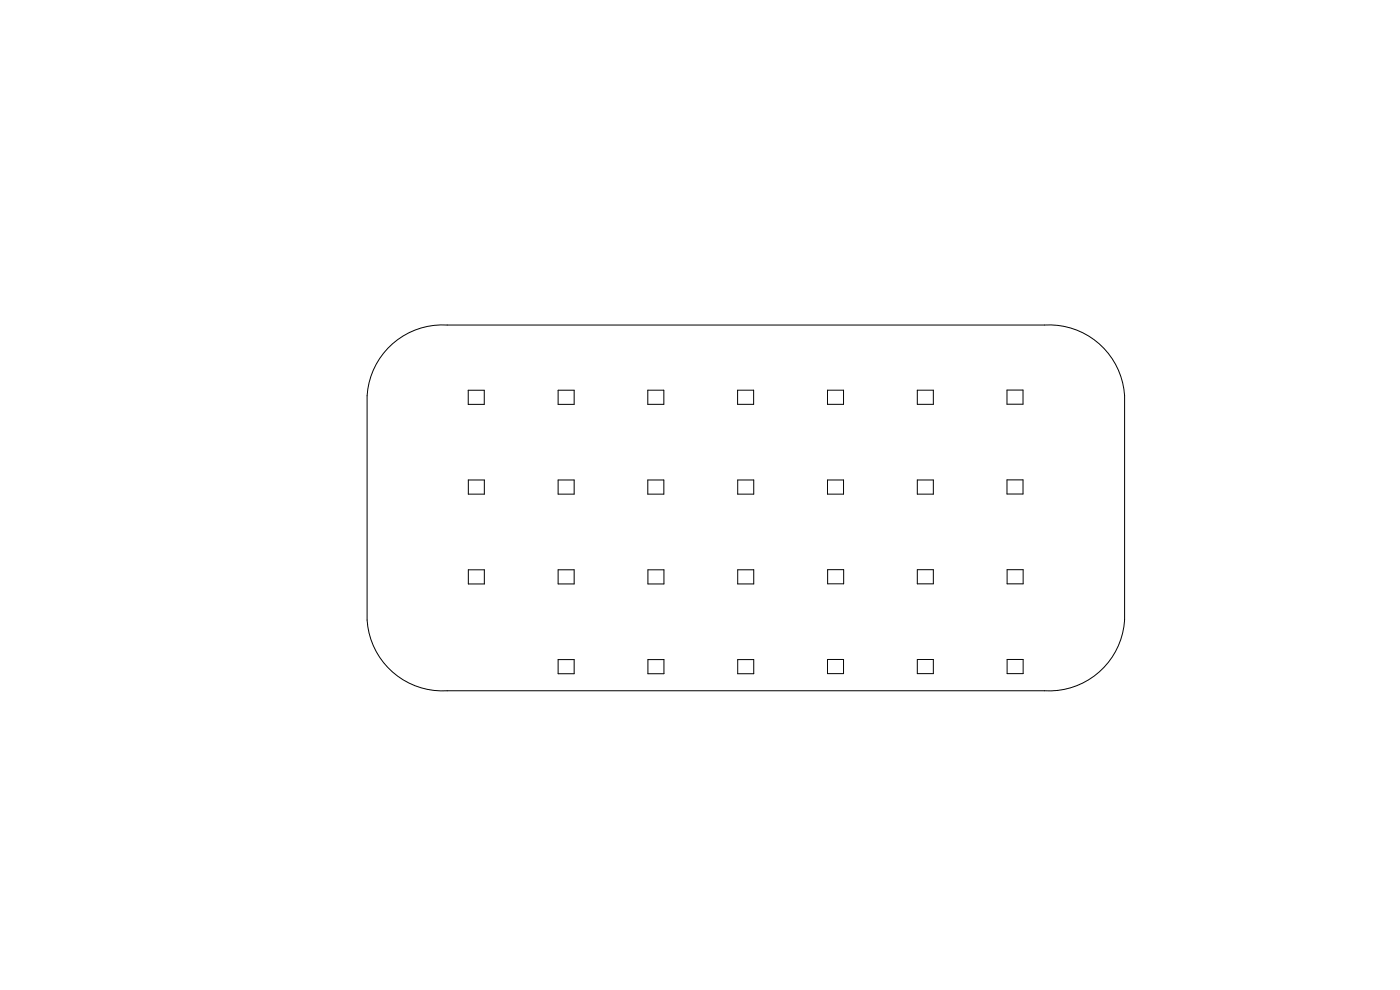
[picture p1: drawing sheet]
<svg xmlns="http://www.w3.org/2000/svg" width="297mm" height="210mm" viewBox="0 0 297 210" stroke-linecap="round" stroke-linejoin="round" font-family="sans-serif">
<g fill="none" stroke="#000" stroke-width=".21">
<path d="M82.3 73.9a16 16 0 0 1 12.6-4.9h126.7a16 16 0 0 1 17 15v47.5a16 16 0 0 1-17 15h-126.7a16 16 0 0 1-17-15v-47.5a16 16 0 0 1 4.4-10.1zM99.3 82.8h3.4v3h-3.4zM118.4 82.8h3.4v3h-3.4zM137.4 82.8h3.4v3h-3.4zM156.5 82.8h3.4v3h-3.4zM175.6 82.8h3.4v3h-3.4zM194.6 82.8h3.4v3h-3.4zM213.6 82.7h3.4v3h-3.4zM99.4 101.8h3.4v3h-3.4zM118.4 101.8h3.4v3h-3.4zM137.4 101.8h3.4v3h-3.4zM156.5 101.8h3.4v3h-3.4z"/>
<path d="M175.6 101.8h3.4v3h-3.4zM194.6 101.8h3.4v3h-3.4zM213.6 101.8h3.4v3h-3.4zM99.4 120.9h3.4v3h-3.4zM118.4 120.9h3.4v3h-3.4zM118.4 139.9h3.4v3h-3.4zM137.5 120.9h3.4v3h-3.4zM137.5 139.9h3.4v3h-3.4zM156.5 120.9h3.4v3h-3.4zM156.5 139.9h3.4v3h-3.4zM175.6 139.9h3.4v3h-3.4zM175.6 120.8h3.4v3h-3.4z"/>
<path d="M194.6 120.8h3.4v3h-3.4zM194.6 139.9h3.4v3h-3.4zM213.7 120.8h3.4v3h-3.4zM213.7 139.9h3.4v3h-3.4z"/>
</g>
</svg>
